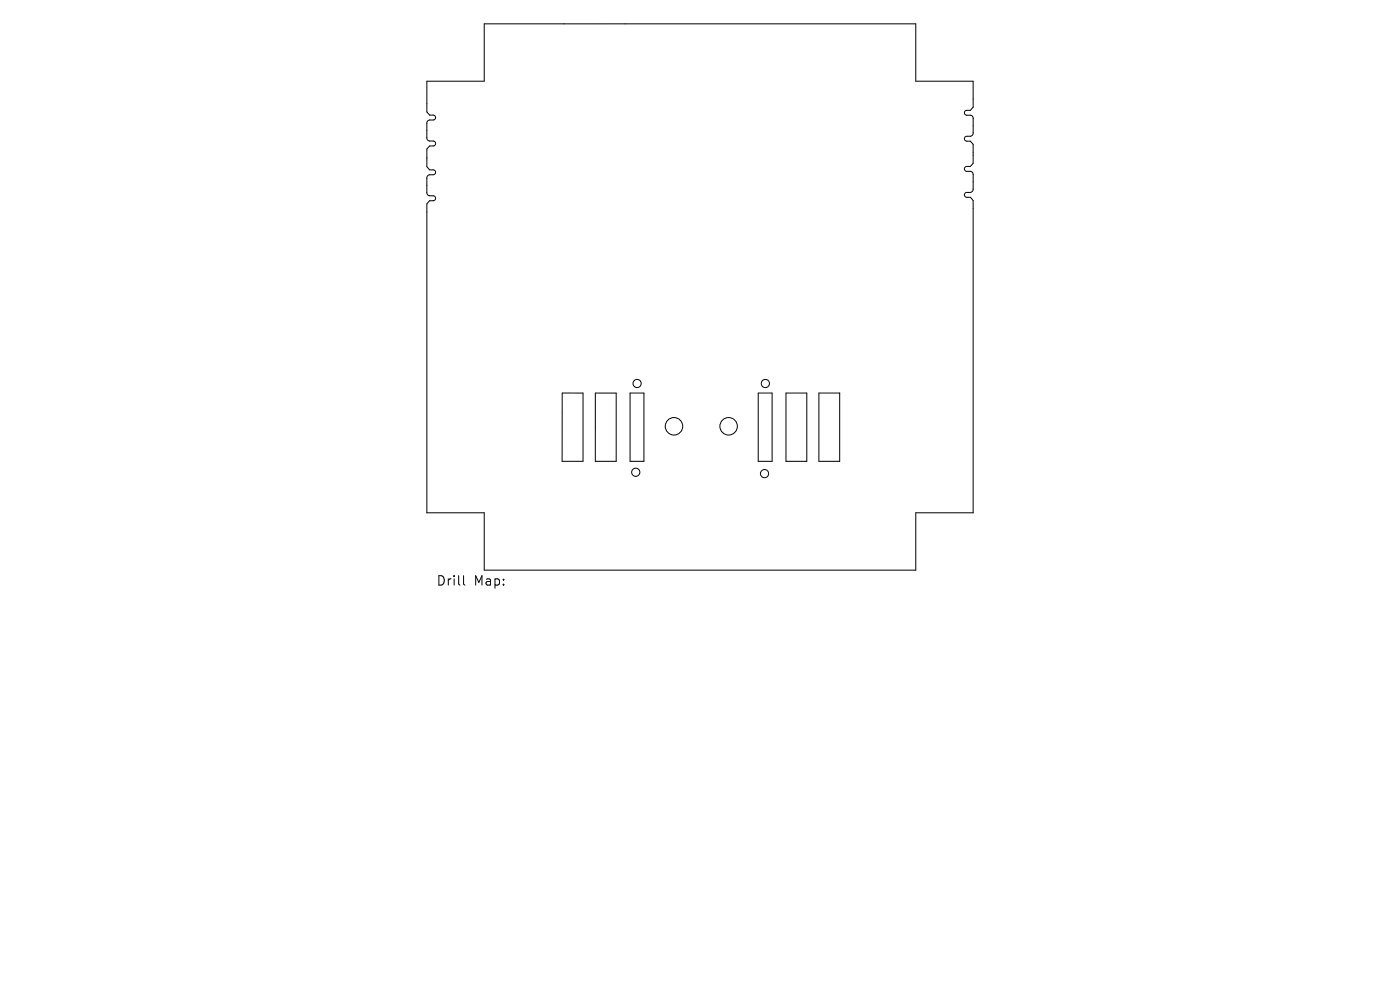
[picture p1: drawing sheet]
<svg xmlns="http://www.w3.org/2000/svg" width="297mm" height="210mm" viewBox="0 0 297 210" stroke-linecap="round" stroke-linejoin="round" font-family="sans-serif">
<defs><g id="words">
<g font-size="2.8">
<text x="92.5" y="124.5">Drill</text>
<text x="100.5" y="124.5">Map:</text>
</g>
</g></defs>
<g fill="none" stroke="#000" stroke-width=".21">
<path d="M90.6 17.2h12.1v-12.1h91.6v12.1h12.1v5.5l-.5 .7h-1l-.3 .5 .3 .5 1.2 .1 .4 .6-.1 3.4-.4 .4-1.1 .1-.3 .4 .3 .5h1l.5 .7v4l-.5 .7h-1l-.3 .5 .3 .5 1.1 .1 .4 .3v3.6l-.4 .5-1.1 .1-.3 .4 .3 .5 1 .1 .5 .6v66.3h-12.1v12.1h-91.6v-12.1h-12.1v-65.6l.5-.6 1-.1 .3-.4-.3-.5-1.2-.2-.4-.5 .1-3.4 .4-.4 1.1-.1 .3-.4-.3-.5-1-.1-.5-.6v-3.8l.5-.6 1-.1 .3-.5-.2-.4-1.2-.1-.4-.5v-3.6l.4-.3 1.1-.1 .3-.5-.3-.5h-1l-.5-.7zM119.3 83.4h4.4v14.5h-4.4zM126.3 83.4h4.4v14.5h-4.4zM133.7 83.4h2.9v14.5h-2.9zM160.9 83.4h2.9v14.5h-2.9zM166.7 83.4h4.5v14.5h-4.5zM173.7 83.4h4.4v14.5h-4.4zM98.3 122.1v1.7l.3 .3"/>
<circle cx="135.2" cy="81.3" r=".87"/>
<circle cx="143" cy="90.4" r="1.85"/>
<circle cx="154.6" cy="90.4" r="1.85"/>
<circle cx="162.4" cy="81.3" r=".87"/>
<circle cx="134.9" cy="100.2" r=".87"/>
<circle cx="162.2" cy="100.5" r=".87"/>
</g>
<use href="#words"/>
</svg>
